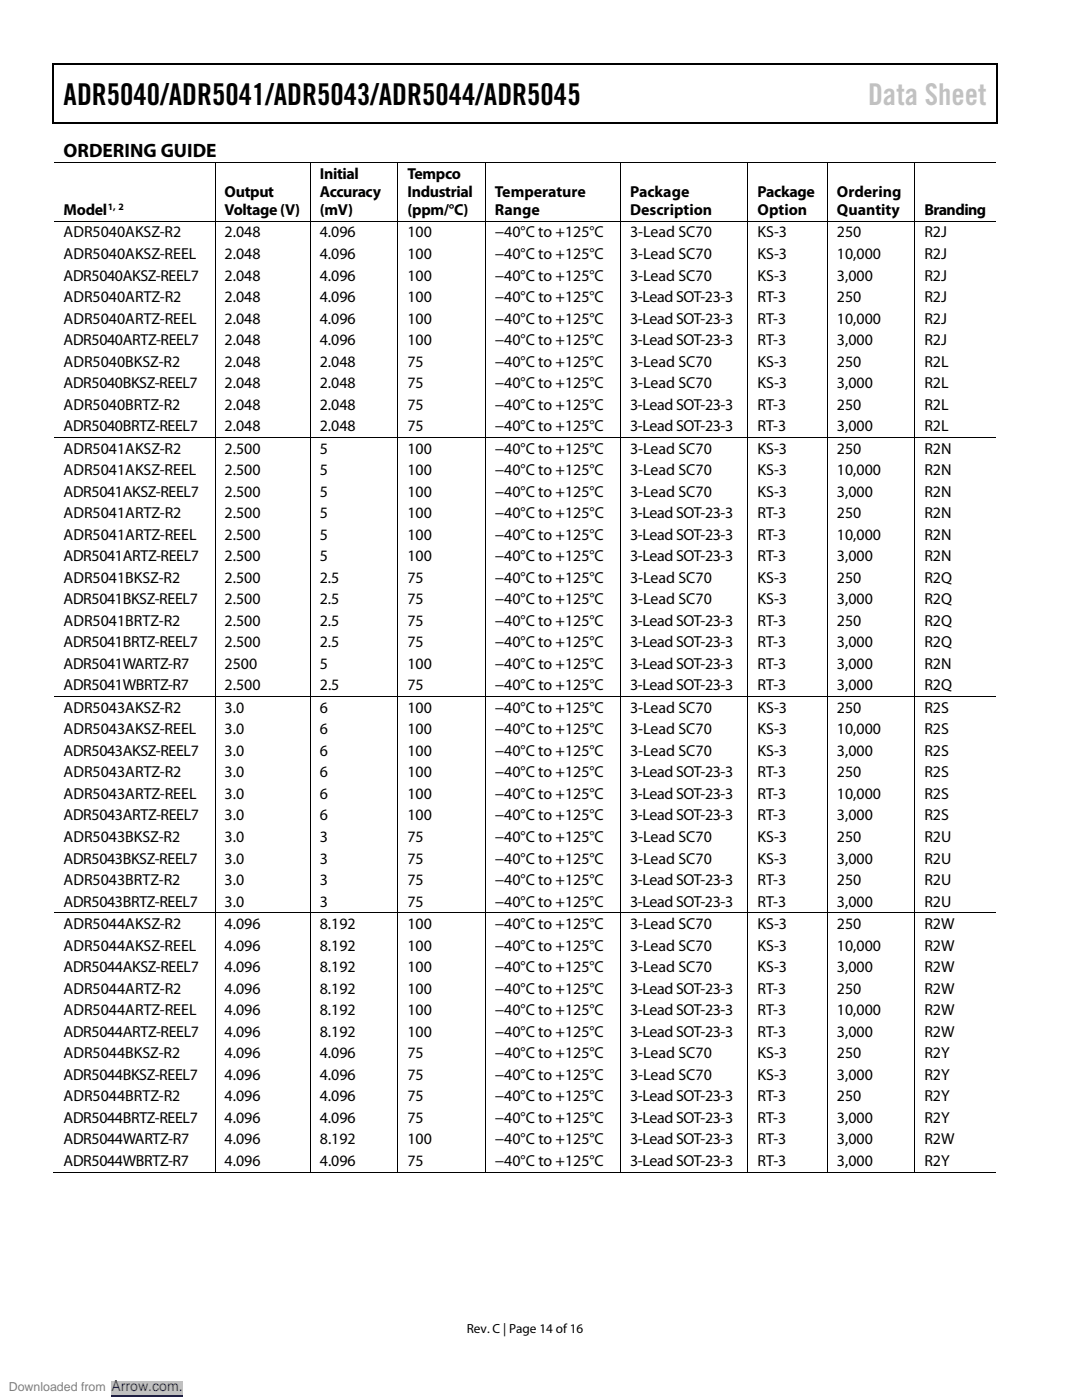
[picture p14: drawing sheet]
<svg xmlns="http://www.w3.org/2000/svg" width="216mm" height="279mm" viewBox="0 0 216 279" stroke-linecap="round" stroke-linejoin="round" font-family="sans-serif">
<defs><g id="words">
<text font-size="6" x="12.7" y="21">ADR5040/ADR5041/ADR5043/ADR5044/ADR5045</text>
<text font-size="6" fill="#c1c1c1" x="173.2" y="21">Data Sheet</text>
<text font-size="3.9" x="12.7" y="31.3">ORDERING GUIDE</text>
<g font-size="3.2">
<text x="63.8" y="35.6">Initial</text>
<text x="81.3" y="35.6">Tempco</text>
<text x="44.8" y="39.3">Output</text>
<text x="63.8" y="39.3">Accuracy</text>
<text x="81.3" y="39.3">Industrial</text>
<text x="98.7" y="39.3">Temperature</text>
<text x="125.7" y="39.3">Package</text>
<text x="151.2" y="39.3">Package</text>
<text x="167" y="39.3">Ordering</text>
<text x="12.7" y="42.9">Model</text>
<text x="12.7" y="47.4">ADR5040AKSZ-R2</text>
<text x="44.8" y="47.4">2.048</text>
<text x="44.8" y="42.9">Voltage (V)</text>
<text x="63.8" y="42.9">(mV)</text>
<text x="63.8" y="47.4">4.096</text>
<text x="81.3" y="42.9">(ppm/°C)</text>
<text x="81.3" y="47.4">100</text>
<text x="98.7" y="42.9">Range</text>
<text x="98.7" y="47.4">−40°C to +125°C</text>
<text x="125.7" y="42.9">Description</text>
<text x="125.7" y="47.4">3-Lead SC70</text>
<text x="151.1" y="47.4">KS-3</text>
<text x="151.2" y="42.9">Option</text>
<text x="167" y="47.4">250</text>
<text x="167" y="42.9">Quantity</text>
<text x="184.4" y="47.4">R2J</text>
<text x="184.4" y="42.9">Branding</text>
<text x="12.7" y="51.7">ADR5040AKSZ-REEL</text>
<text x="44.8" y="51.7">2.048</text>
<text x="63.8" y="51.7">4.096</text>
<text x="81.3" y="51.7">100</text>
<text x="98.7" y="51.7">−40°C to +125°C</text>
<text x="125.7" y="51.7">3-Lead SC70</text>
<text x="151.1" y="51.7">KS-3</text>
<text x="167" y="51.7">10,000</text>
<text x="184.4" y="51.7">R2J</text>
<text x="12.7" y="56">ADR5040AKSZ-REEL7</text>
<text x="44.8" y="56">2.048</text>
<text x="63.8" y="56">4.096</text>
<text x="81.3" y="56">100</text>
<text x="98.7" y="56">−40°C to +125°C</text>
<text x="125.7" y="56">3-Lead SC70</text>
<text x="151.1" y="56">KS-3</text>
<text x="167" y="56">3,000</text>
<text x="184.4" y="56">R2J</text>
<text x="12.7" y="60.3">ADR5040ARTZ-R2</text>
<text x="12.7" y="64.6">ADR5040ARTZ-REEL</text>
<text x="44.8" y="64.6">2.048</text>
<text x="44.8" y="60.3">2.048</text>
<text x="63.8" y="60.3">4.096</text>
<text x="63.8" y="64.6">4.096</text>
<text x="81.3" y="60.3">100</text>
<text x="81.3" y="64.6">100</text>
<text x="98.7" y="60.3">−40°C to +125°C</text>
<text x="98.7" y="64.6">−40°C to +125°C</text>
<text x="125.7" y="60.3">3-Lead SOT-23-3</text>
<text x="125.7" y="64.6">3-Lead SOT-23-3</text>
<text x="151.2" y="60.3">RT-3</text>
<text x="151.2" y="64.6">RT-3</text>
<text x="167" y="60.3">250</text>
<text x="167" y="64.6">10,000</text>
<text x="184.4" y="60.3">R2J</text>
<text x="184.4" y="64.6">R2J</text>
<text x="12.7" y="68.9">ADR5040ARTZ-REEL7</text>
<text x="44.8" y="68.9">2.048</text>
<text x="63.8" y="68.9">4.096</text>
<text x="81.3" y="68.9">100</text>
<text x="98.7" y="68.9">−40°C to +125°C</text>
<text x="125.7" y="68.9">3-Lead SOT-23-3</text>
<text x="151.2" y="68.9">RT-3</text>
<text x="167" y="68.9">3,000</text>
<text x="184.4" y="68.9">R2J</text>
<text x="12.7" y="73.2">ADR5040BKSZ-R2</text>
<text x="12.7" y="77.5">ADR5040BKSZ-REEL7</text>
<text x="44.8" y="73.2">2.048</text>
<text x="44.8" y="77.5">2.048</text>
<text x="63.8" y="73.2">2.048</text>
<text x="63.8" y="77.5">2.048</text>
<text x="81.3" y="73.2">75</text>
<text x="81.3" y="77.5">75</text>
<text x="98.7" y="73.2">−40°C to +125°C</text>
<text x="98.7" y="77.5">−40°C to +125°C</text>
<text x="125.7" y="73.2">3-Lead SC70</text>
<text x="125.7" y="77.5">3-Lead SC70</text>
<text x="151.1" y="73.2">KS-3</text>
<text x="151.1" y="77.5">KS-3</text>
<text x="167" y="73.2">250</text>
<text x="167" y="77.5">3,000</text>
<text x="184.4" y="73.2">R2L</text>
<text x="184.4" y="77.5">R2L</text>
<text x="12.7" y="81.8">ADR5040BRTZ-R2</text>
<text x="44.8" y="81.8">2.048</text>
<text x="63.8" y="81.8">2.048</text>
<text x="81.3" y="81.8">75</text>
<text x="98.7" y="81.8">−40°C to +125°C</text>
<text x="125.7" y="81.8">3-Lead SOT-23-3</text>
<text x="151.2" y="81.8">RT-3</text>
<text x="167" y="81.8">250</text>
<text x="184.4" y="81.8">R2L</text>
<text x="12.7" y="86.1">ADR5040BRTZ-REEL7</text>
<text x="44.8" y="86.1">2.048</text>
<text x="63.8" y="86.1">2.048</text>
<text x="81.3" y="86.1">75</text>
<text x="98.7" y="86.1">−40°C to +125°C</text>
<text x="125.7" y="86.1">3-Lead SOT-23-3</text>
<text x="151.2" y="86.1">RT-3</text>
<text x="167" y="86.1">3,000</text>
<text x="184.4" y="86.1">R2L</text>
<text x="12.7" y="90.5">ADR5041AKSZ-R2</text>
<text x="12.7" y="94.8">ADR5041AKSZ-REEL</text>
<text x="44.8" y="90.5">2.500</text>
<text x="44.8" y="94.8">2.500</text>
<text x="63.8" y="90.5">5</text>
<text x="63.8" y="94.8">5</text>
<text x="81.3" y="90.5">100</text>
<text x="81.3" y="94.8">100</text>
<text x="98.7" y="90.5">−40°C to +125°C</text>
<text x="98.7" y="94.8">−40°C to +125°C</text>
<text x="125.7" y="90.5">3-Lead SC70</text>
<text x="125.7" y="94.8">3-Lead SC70</text>
<text x="151.1" y="90.5">KS-3</text>
<text x="151.1" y="94.8">KS-3</text>
<text x="167" y="90.5">250</text>
<text x="167" y="94.8">10,000</text>
<text x="184.4" y="90.5">R2N</text>
<text x="184.4" y="94.8">R2N</text>
<text x="12.7" y="99.1">ADR5041AKSZ-REEL7</text>
<text x="44.8" y="99.1">2.500</text>
<text x="63.8" y="99.1">5</text>
<text x="81.3" y="99.1">100</text>
<text x="98.7" y="99.1">−40°C to +125°C</text>
<text x="125.7" y="99.1">3-Lead SC70</text>
<text x="151.1" y="99.1">KS-3</text>
<text x="167" y="99.1">3,000</text>
<text x="184.4" y="99.1">R2N</text>
<text x="12.7" y="103.4">ADR5041ARTZ-R2</text>
<text x="12.7" y="107.7">ADR5041ARTZ-REEL</text>
<text x="44.8" y="103.4">2.500</text>
<text x="44.8" y="107.7">2.500</text>
<text x="63.8" y="103.4">5</text>
<text x="63.8" y="107.7">5</text>
<text x="81.3" y="103.4">100</text>
<text x="81.3" y="107.7">100</text>
<text x="98.7" y="103.4">−40°C to +125°C</text>
<text x="98.7" y="107.7">−40°C to +125°C</text>
<text x="125.7" y="103.4">3-Lead SOT-23-3</text>
<text x="125.7" y="107.7">3-Lead SOT-23-3</text>
<text x="151.2" y="103.4">RT-3</text>
<text x="151.2" y="107.7">RT-3</text>
<text x="167" y="103.4">250</text>
<text x="167" y="107.7">10,000</text>
<text x="184.4" y="103.4">R2N</text>
<text x="184.4" y="107.7">R2N</text>
<text x="12.7" y="112">ADR5041ARTZ-REEL7</text>
<text x="44.8" y="112">2.500</text>
<text x="63.8" y="112">5</text>
<text x="81.3" y="112">100</text>
<text x="98.7" y="112">−40°C to +125°C</text>
<text x="125.7" y="112">3-Lead SOT-23-3</text>
<text x="151.2" y="112">RT-3</text>
<text x="167" y="112">3,000</text>
<text x="184.4" y="112">R2N</text>
<text x="12.7" y="116.3">ADR5041BKSZ-R2</text>
<text x="44.8" y="116.3">2.500</text>
<text x="63.8" y="116.3">2.5</text>
<text x="81.3" y="116.3">75</text>
<text x="98.7" y="116.3">−40°C to +125°C</text>
<text x="125.7" y="116.3">3-Lead SC70</text>
<text x="151.1" y="116.3">KS-3</text>
<text x="167" y="116.3">250</text>
<text x="184.4" y="116.3">R2Q</text>
<text x="12.7" y="120.6">ADR5041BKSZ-REEL7</text>
<text x="12.7" y="124.9">ADR5041BRTZ-R2</text>
<text x="44.8" y="124.9">2.500</text>
<text x="44.8" y="120.6">2.500</text>
<text x="63.8" y="120.6">2.5</text>
<text x="63.8" y="124.9">2.5</text>
<text x="81.3" y="120.6">75</text>
<text x="81.3" y="124.9">75</text>
<text x="98.7" y="120.6">−40°C to +125°C</text>
<text x="98.7" y="124.9">−40°C to +125°C</text>
<text x="125.7" y="120.6">3-Lead SC70</text>
<text x="125.7" y="124.9">3-Lead SOT-23-3</text>
<text x="151.2" y="120.6">KS-3</text>
<text x="151.2" y="124.9">RT-3</text>
<text x="167" y="120.6">3,000</text>
<text x="167" y="124.9">250</text>
<text x="184.4" y="120.6">R2Q</text>
<text x="184.4" y="124.9">R2Q</text>
<text x="12.7" y="129.2">ADR5041BRTZ-REEL7</text>
<text x="44.8" y="129.2">2.500</text>
<text x="63.8" y="129.2">2.5</text>
<text x="81.3" y="129.2">75</text>
<text x="98.7" y="129.2">−40°C to +125°C</text>
<text x="125.7" y="129.2">3-Lead SOT-23-3</text>
<text x="151.2" y="129.2">RT-3</text>
<text x="167" y="129.2">3,000</text>
<text x="184.4" y="129.2">R2Q</text>
<text x="12.7" y="133.5">ADR5041WARTZ-R7</text>
<text x="12.7" y="137.8">ADR5041WBRTZ-R7</text>
<text x="44.8" y="133.5">2500</text>
<text x="44.8" y="137.8">2.500</text>
<text x="63.8" y="133.5">5</text>
<text x="63.8" y="137.8">2.5</text>
<text x="81.3" y="133.5">100</text>
<text x="81.3" y="137.8">75</text>
<text x="98.7" y="133.5">−40°C to +125°C</text>
<text x="98.7" y="137.8">−40°C to +125°C</text>
<text x="125.7" y="133.5">3-Lead SOT-23-3</text>
<text x="125.7" y="137.8">3-Lead SOT-23-3</text>
<text x="151.2" y="133.5">RT-3</text>
<text x="151.2" y="137.8">RT-3</text>
<text x="167" y="133.5">3,000</text>
<text x="167" y="137.8">3,000</text>
<text x="184.5" y="133.5">R2N</text>
<text x="184.5" y="137.8">R2Q</text>
<text x="12.7" y="142.3">ADR5043AKSZ-R2</text>
<text x="44.8" y="142.3">3.0</text>
<text x="63.8" y="142.3">6</text>
<text x="81.3" y="142.3">100</text>
<text x="98.7" y="142.3">−40°C to +125°C</text>
<text x="125.7" y="142.3">3-Lead SC70</text>
<text x="151.1" y="142.3">KS-3</text>
<text x="167" y="142.3">250</text>
<text x="184.4" y="142.3">R2S</text>
<text x="12.7" y="146.6">ADR5043AKSZ-REEL</text>
<text x="44.8" y="146.6">3.0</text>
<text x="63.8" y="146.6">6</text>
<text x="81.3" y="146.6">100</text>
<text x="98.7" y="146.6">−40°C to +125°C</text>
<text x="125.7" y="146.6">3-Lead SC70</text>
<text x="151.1" y="146.6">KS-3</text>
<text x="167" y="146.6">10,000</text>
<text x="184.4" y="146.6">R2S</text>
<text x="12.7" y="150.9">ADR5043AKSZ-REEL7</text>
<text x="12.7" y="155.2">ADR5043ARTZ-R2</text>
<text x="44.8" y="155.2">3.0</text>
<text x="44.8" y="150.9">3.0</text>
<text x="63.8" y="150.9">6</text>
<text x="63.8" y="155.2">6</text>
<text x="81.3" y="150.9">100</text>
<text x="81.3" y="155.2">100</text>
<text x="98.7" y="150.9">−40°C to +125°C</text>
<text x="98.7" y="155.2">−40°C to +125°C</text>
<text x="125.7" y="150.9">3-Lead SC70</text>
<text x="125.7" y="155.2">3-Lead SOT-23-3</text>
<text x="151.1" y="150.9">KS-3</text>
<text x="151.2" y="155.2">RT-3</text>
<text x="167" y="150.9">3,000</text>
<text x="167" y="155.2">250</text>
<text x="184.4" y="150.9">R2S</text>
<text x="184.4" y="155.2">R2S</text>
<text x="12.7" y="159.4">ADR5043ARTZ-REEL</text>
<text x="44.8" y="159.4">3.0</text>
<text x="63.8" y="159.4">6</text>
<text x="81.3" y="159.4">100</text>
<text x="98.7" y="159.4">−40°C to +125°C</text>
<text x="125.7" y="159.4">3-Lead SOT-23-3</text>
<text x="151.2" y="159.4">RT-3</text>
<text x="167" y="159.4">10,000</text>
<text x="184.4" y="159.4">R2S</text>
<text x="12.7" y="163.7">ADR5043ARTZ-REEL7</text>
<text x="44.8" y="163.7">3.0</text>
<text x="63.8" y="163.7">6</text>
<text x="81.3" y="163.7">100</text>
<text x="98.7" y="163.7">−40°C to +125°C</text>
<text x="125.7" y="163.7">3-Lead SOT-23-3</text>
<text x="151.2" y="163.7">RT-3</text>
<text x="167" y="163.7">3,000</text>
<text x="184.4" y="163.7">R2S</text>
<text x="12.7" y="168">ADR5043BKSZ-R2</text>
<text x="12.7" y="172.3">ADR5043BKSZ-REEL7</text>
<text x="44.8" y="168">3.0</text>
<text x="44.8" y="172.3">3.0</text>
<text x="63.8" y="168">3</text>
<text x="63.8" y="172.3">3</text>
<text x="81.3" y="168">75</text>
<text x="81.3" y="172.3">75</text>
<text x="98.7" y="168">−40°C to +125°C</text>
<text x="98.7" y="172.3">−40°C to +125°C</text>
<text x="125.7" y="168">3-Lead SC70</text>
<text x="125.7" y="172.3">3-Lead SC70</text>
<text x="151.1" y="168">KS-3</text>
<text x="151.1" y="172.3">KS-3</text>
<text x="167" y="168">250</text>
<text x="167" y="172.3">3,000</text>
<text x="184.4" y="168">R2U</text>
<text x="184.4" y="172.3">R2U</text>
<text x="12.7" y="176.6">ADR5043BRTZ-R2</text>
<text x="44.8" y="176.6">3.0</text>
<text x="63.8" y="176.6">3</text>
<text x="81.3" y="176.6">75</text>
<text x="98.7" y="176.6">−40°C to +125°C</text>
<text x="125.7" y="176.6">3-Lead SOT-23-3</text>
<text x="151.2" y="176.6">RT-3</text>
<text x="167" y="176.6">250</text>
<text x="184.4" y="176.6">R2U</text>
<text x="12.7" y="180.9">ADR5043BRTZ-REEL7</text>
<text x="12.7" y="185.4">ADR5044AKSZ-R2</text>
<text x="44.8" y="185.4">4.096</text>
<text x="44.8" y="180.9">3.0</text>
<text x="63.8" y="180.9">3</text>
<text x="63.8" y="185.4">8.192</text>
<text x="81.3" y="180.9">75</text>
<text x="81.3" y="185.4">100</text>
<text x="98.7" y="180.9">−40°C to +125°C</text>
<text x="98.7" y="185.4">−40°C to +125°C</text>
<text x="125.7" y="180.9">3-Lead SOT-23-3</text>
<text x="125.7" y="185.4">3-Lead SC70</text>
<text x="151.1" y="185.4">KS-3</text>
<text x="151.2" y="180.9">RT-3</text>
<text x="167" y="185.4">250</text>
<text x="167" y="180.9">3,000</text>
<text x="184.4" y="185.4">R2W</text>
<text x="184.4" y="180.9">R2U</text>
<text x="12.7" y="189.7">ADR5044AKSZ-REEL</text>
<text x="44.8" y="189.7">4.096</text>
<text x="63.8" y="189.7">8.192</text>
<text x="81.3" y="189.7">100</text>
<text x="98.7" y="189.7">−40°C to +125°C</text>
<text x="125.7" y="189.7">3-Lead SC70</text>
<text x="151.1" y="189.7">KS-3</text>
<text x="167" y="189.7">10,000</text>
<text x="184.4" y="189.7">R2W</text>
<text x="12.7" y="194">ADR5044AKSZ-REEL7</text>
<text x="44.8" y="194">4.096</text>
<text x="63.8" y="194">8.192</text>
<text x="81.3" y="194">100</text>
<text x="98.7" y="194">−40°C to +125°C</text>
<text x="125.7" y="194">3-Lead SC70</text>
<text x="151.1" y="194">KS-3</text>
<text x="167" y="194">3,000</text>
<text x="184.4" y="194">R2W</text>
<text x="12.7" y="198.3">ADR5044ARTZ-R2</text>
<text x="12.7" y="202.6">ADR5044ARTZ-REEL</text>
<text x="44.8" y="198.3">4.096</text>
<text x="44.8" y="202.6">4.096</text>
<text x="63.8" y="198.3">8.192</text>
<text x="63.8" y="202.6">8.192</text>
<text x="81.3" y="198.3">100</text>
<text x="81.3" y="202.6">100</text>
<text x="98.7" y="198.3">−40°C to +125°C</text>
<text x="98.7" y="202.6">−40°C to +125°C</text>
<text x="125.7" y="198.3">3-Lead SOT-23-3</text>
<text x="125.7" y="202.6">3-Lead SOT-23-3</text>
<text x="151.2" y="198.3">RT-3</text>
<text x="151.2" y="202.6">RT-3</text>
<text x="167" y="198.3">250</text>
<text x="167" y="202.6">10,000</text>
<text x="184.4" y="198.3">R2W</text>
<text x="184.4" y="202.6">R2W</text>
<text x="12.7" y="206.9">ADR5044ARTZ-REEL7</text>
<text x="44.8" y="206.9">4.096</text>
<text x="63.8" y="206.9">8.192</text>
<text x="81.3" y="206.9">100</text>
<text x="98.7" y="206.9">−40°C to +125°C</text>
<text x="125.7" y="206.9">3-Lead SOT-23-3</text>
<text x="151.2" y="206.9">RT-3</text>
<text x="167" y="206.9">3,000</text>
<text x="184.4" y="206.9">R2W</text>
<text x="12.7" y="211.2">ADR5044BKSZ-R2</text>
<text x="12.7" y="215.5">ADR5044BKSZ-REEL7</text>
<text x="44.8" y="211.2">4.096</text>
<text x="44.8" y="215.5">4.096</text>
<text x="63.8" y="215.5">4.096</text>
<text x="63.8" y="211.2">4.096</text>
<text x="81.3" y="215.5">75</text>
<text x="81.3" y="211.2">75</text>
<text x="98.7" y="215.5">−40°C to +125°C</text>
<text x="98.7" y="211.2">−40°C to +125°C</text>
<text x="125.7" y="215.5">3-Lead SC70</text>
<text x="125.7" y="211.2">3-Lead SC70</text>
<text x="151.1" y="211.2">KS-3</text>
<text x="151.2" y="215.5">KS-3</text>
<text x="167" y="211.2">250</text>
<text x="167" y="215.5">3,000</text>
<text x="184.4" y="211.2">R2Y</text>
<text x="184.4" y="215.5">R2Y</text>
<text x="12.7" y="219.8">ADR5044BRTZ-R2</text>
<text x="44.8" y="219.8">4.096</text>
<text x="63.8" y="219.8">4.096</text>
<text x="81.3" y="219.8">75</text>
<text x="98.7" y="219.8">−40°C to +125°C</text>
<text x="125.7" y="219.8">3-Lead SOT-23-3</text>
<text x="151.2" y="219.8">RT-3</text>
<text x="167" y="219.8">250</text>
<text x="184.4" y="219.8">R2Y</text>
<text x="12.7" y="224.1">ADR5044BRTZ-REEL7</text>
<text x="44.8" y="224.1">4.096</text>
<text x="63.8" y="224.1">4.096</text>
<text x="81.3" y="224.1">75</text>
<text x="98.7" y="224.1">−40°C to +125°C</text>
<text x="125.7" y="224.1">3-Lead SOT-23-3</text>
<text x="151.2" y="224.1">RT-3</text>
<text x="167" y="224.1">3,000</text>
<text x="184.4" y="224.1">R2Y</text>
<text x="12.7" y="228.4">ADR5044WARTZ-R7</text>
<text x="12.7" y="232.7">ADR5044WBRTZ-R7</text>
<text x="44.8" y="228.4">4.096</text>
<text x="44.8" y="232.7">4.096</text>
<text x="63.8" y="228.4">8.192</text>
<text x="63.8" y="232.7">4.096</text>
<text x="81.3" y="228.4">100</text>
<text x="81.3" y="232.7">75</text>
<text x="98.7" y="228.4">−40°C to +125°C</text>
<text x="98.7" y="232.7">−40°C to +125°C</text>
<text x="125.7" y="228.4">3-Lead SOT-23-3</text>
<text x="125.7" y="232.7">3-Lead SOT-23-3</text>
<text x="151.2" y="228.4">RT-3</text>
<text x="151.2" y="232.7">RT-3</text>
<text x="167" y="228.4">3,000</text>
<text x="167" y="232.7">3,000</text>
<text x="184.5" y="228.4">R2W</text>
<text x="184.5" y="232.7">R2Y</text>
</g>
<text font-size="2.8" fill="#00f" x="22.2" y="277.6">Arrow.com.</text>
<text font-size="2.6" x="93.2" y="266">Rev. C | Page 14 of 16</text>
<text font-size="2.5" fill="#808080" x="1.8" y="277.6">Downloaded from</text>
<text font-size="1.9" x="21.5" y="41.9">1, 2</text>
</g></defs>
<g fill="#000">
<path d="M10.5 12.7h.3v1h-.3zM10.5 12.7h.3v.3h-.3zM133.3 12.7h.3v.3h-.3zM198.8 12.7h.2v1h-.2zM198.8 12.7h.2v.3h-.2zM10.5 24.4h.3v.3h-.3zM42.8 32.3h.2v.2h-.2zM61.8 32.3h.2v.2h-.2zM79.3 32.3h.2v.2h-.2zM96.8 32.3h.1v.2h-.1zM123.7 32.3h.2v.2h-.2zM133.1 24.4h.2v.3h-.2z"/>
<path d="M149.2 32.3h.1v.2h-.1zM165 32.3h.2v.2h-.2zM182.5 32.3h.1v.2h-.1zM198.8 24.4h.2v.3h-.2zM42.8 44.1h.2v.2h-.2zM61.8 44.1h.2v.2h-.2zM79.3 44.1h.2v.2h-.2zM96.8 44.1h.1v.2h-.1zM123.7 44.1h.2v.2h-.2zM149.2 44.1h.1v.2h-.1zM165 44.1h.2v.2h-.2zM182.5 44.1h.1v.2h-.1z"/>
<path d="M42.8 87.2h.2v.2h-.2zM61.8 87.2h.2v.2h-.2zM79.3 87.2h.2v.2h-.2zM96.8 87.2h.1v.2h-.1zM123.7 87.2h.2v.2h-.2zM149.2 87.2h.1v.2h-.1zM165 87.2h.2v.2h-.2zM182.5 87.2h.1v.2h-.1zM42.8 139h.2v.1h-.2zM61.8 139h.2v.1h-.2zM79.3 139h.2v.1h-.2zM96.8 139h.1v.1h-.1z"/>
<path d="M123.7 139h.2v.1h-.2zM149.2 139h.1v.1h-.1zM165 139h.2v.1h-.2zM182.5 139h.1v.1h-.1zM42.8 182.1h.2v.2h-.2zM61.8 182.1h.2v.2h-.2zM79.3 182.1h.2v.2h-.2zM96.8 182.1h.1v.2h-.1zM123.7 182.1h.2v.2h-.2zM149.2 182.1h.1v.2h-.1zM165 182.1h.2v.2h-.2zM182.5 182.1h.1v.2h-.1z"/>
<path d="M42.8 233.9h.2v.1h-.2zM61.8 233.9h.2v.1h-.2zM79.3 233.9h.2v.1h-.2zM96.8 233.9h.1v.1h-.1zM123.7 233.9h.2v.1h-.2zM149.2 233.9h.1v.1h-.1zM165 233.9h.2v.1h-.2zM182.5 233.9h.1v.1h-.1z"/>
</g>
<path d="M10.7 13.7v10.7M10.8 12.8h122.5M133.6 12.8h65.2M198.9 13.7v10.7M10.8 24.5h188" fill="none" stroke="#000" stroke-width=".25"/>
<g fill="none" stroke="#000" stroke-width=".2">
<path d="M10.8 32.4h32M42.9 32.5v11.6M43 32.4h18.8M61.9 32.5v11.6M62 32.4h17.3M79.4 32.5v11.6M79.5 32.4h17.3M96.8 32.5v11.6M96.9 32.4h26.8M123.8 32.5v11.6M123.9 32.4h25.3M149.2 32.5v11.6"/>
<path d="M149.3 32.4h15.7M165.1 32.5v11.6M165.2 32.4h17.3M182.5 32.5v11.6M182.6 32.4h16.2M10.8 44.2h32M42.9 44.3v42.9M43 44.2h18.8M61.9 44.3v42.9M62 44.2h17.3M79.4 44.3v42.9M79.5 44.2h17.3"/>
<path d="M96.8 44.3v42.9M96.9 44.2h26.8M123.8 44.3v42.9M123.9 44.2h25.3M149.2 44.3v42.9M149.3 44.2h15.7M165.1 44.3v42.9M165.2 44.2h17.3M182.5 44.3v42.9M182.6 44.2h16.2M10.8 87.3h32M42.9 87.4v51.6"/>
<path d="M43 87.3h18.8M61.9 87.4v51.6M62 87.3h17.3M79.4 87.4v51.6M79.5 87.3h17.3M96.8 87.4v51.6M96.9 87.3h26.8M123.8 87.4v51.6M123.9 87.3h25.3M149.2 87.4v51.6M149.3 87.3h15.7M165.1 87.4v51.6"/>
<path d="M165.2 87.3h17.3M182.5 87.4v51.6M182.6 87.3h16.2M10.8 139.1h32M42.9 139.1v43M43 139.1h18.8M61.9 139.1v43M62 139.1h17.3M79.4 139.1v43M79.5 139.1h17.3M96.8 139.1v43M96.9 139.1h26.8"/>
<path d="M123.8 139.1v43M123.9 139.1h25.3M149.2 139.1v43M149.3 139.1h15.7M165.1 139.1v43M165.2 139.1h17.3M182.5 139.1v43M182.6 139.1h16.2M10.8 182.2h32M42.9 182.3v51.6M43 182.2h18.8M61.9 182.3v51.6"/>
<path d="M62 182.2h17.3M79.4 182.3v51.6M79.5 182.2h17.3M96.8 182.3v51.6M96.9 182.2h26.8M123.8 182.3v51.6M123.9 182.2h25.3M149.2 182.3v51.6M149.3 182.2h15.7M165.1 182.3v51.6M165.2 182.2h17.3M182.5 182.3v51.6"/>
<path d="M182.6 182.2h16.2M10.5 234h32.3M43 234h18.8M62 234h17.3M79.5 234h17.3M96.9 234h26.8M123.9 234h25.3M149.3 234h15.7M165.2 234h17.3M182.6 234h16.2"/>
</g>
<path d="M0 276.9h70.6" fill="none" stroke="#fff" stroke-width="2.5" stroke-linecap="butt"/>
<path d="M22.2 275.6h14.3v2.6h-14.3z" fill="#c0c0c0"/>
<path d="M22.2 278.6h14.3" fill="none" stroke="#00f" stroke-width=".2"/>
<path d="M0 276.9h70.6" fill="none" stroke="#fff" stroke-width="2.5" stroke-linecap="butt"/>
<path d="M22.2 275.6h14.3v2.6h-14.3z" fill="#c0c0c0"/>
<path d="M22.2 278.6h14.3" fill="none" stroke="#00f" stroke-width=".2"/>
<path d="M0 276.9h70.6" fill="none" stroke="#fff" stroke-width="2.5" stroke-linecap="butt"/>
<path d="M22.2 275.6h14.3v2.6h-14.3z" fill="#c0c0c0"/>
<path d="M22.2 278.6h14.3" fill="none" stroke="#00f" stroke-width=".2"/>
<path d="M0 276.9h70.6" fill="none" stroke="#fff" stroke-width="2.5" stroke-linecap="butt"/>
<path d="M22.2 275.6h14.3v2.6h-14.3z" fill="#c0c0c0"/>
<path d="M22.2 278.6h14.3" fill="none" stroke="#00f" stroke-width=".2"/>
<path d="M0 276.9h70.6" fill="none" stroke="#fff" stroke-width="2.5" stroke-linecap="butt"/>
<path d="M22.2 275.6h14.3v2.6h-14.3z" fill="#c0c0c0"/>
<path d="M22.2 278.6h14.3" fill="none" stroke="#00f" stroke-width=".2"/>
<path d="M0 276.9h70.6" fill="none" stroke="#fff" stroke-width="2.5" stroke-linecap="butt"/>
<path d="M22.2 275.6h14.3v2.6h-14.3z" fill="#c0c0c0"/>
<path d="M22.2 278.6h14.3" fill="none" stroke="#00f" stroke-width=".2"/>
<path d="M0 276.9h70.6" fill="none" stroke="#fff" stroke-width="2.5" stroke-linecap="butt"/>
<path d="M22.2 275.6h14.3v2.6h-14.3z" fill="#c0c0c0"/>
<path d="M22.2 278.6h14.3" fill="none" stroke="#00f" stroke-width=".2"/>
<path d="M0 276.9h70.6" fill="none" stroke="#fff" stroke-width="2.5" stroke-linecap="butt"/>
<path d="M22.2 275.6h14.3v2.6h-14.3z" fill="#c0c0c0"/>
<path d="M22.2 278.6h14.3" fill="none" stroke="#00f" stroke-width=".2"/>
<path d="M0 276.9h70.6" fill="none" stroke="#fff" stroke-width="2.5" stroke-linecap="butt"/>
<path d="M22.2 275.6h14.3v2.6h-14.3z" fill="#c0c0c0"/>
<path d="M22.2 278.6h14.3" fill="none" stroke="#00f" stroke-width=".2"/>
<path d="M0 276.9h70.6" fill="none" stroke="#fff" stroke-width="2.5" stroke-linecap="butt"/>
<path d="M22.2 275.6h14.3v2.6h-14.3z" fill="#c0c0c0"/>
<path d="M22.2 278.6h14.3" fill="none" stroke="#00f" stroke-width=".2"/>
<path d="M0 276.9h70.6" fill="none" stroke="#fff" stroke-width="2.5" stroke-linecap="butt"/>
<path d="M22.2 275.6h14.3v2.6h-14.3z" fill="#c0c0c0"/>
<path d="M22.2 278.6h14.3" fill="none" stroke="#00f" stroke-width=".2"/>
<path d="M0 276.9h70.6" fill="none" stroke="#fff" stroke-width="2.5" stroke-linecap="butt"/>
<path d="M22.2 275.6h14.3v2.6h-14.3z" fill="#c0c0c0"/>
<path d="M22.2 278.6h14.3" fill="none" stroke="#00f" stroke-width=".2"/>
<path d="M0 276.9h70.6" fill="none" stroke="#fff" stroke-width="2.5" stroke-linecap="butt"/>
<path d="M22.2 275.6h14.3v2.6h-14.3z" fill="#c0c0c0"/>
<path d="M22.2 278.6h14.3" fill="none" stroke="#00f" stroke-width=".2"/>
<path d="M0 276.9h70.6" fill="none" stroke="#fff" stroke-width="2.5" stroke-linecap="butt"/>
<path d="M22.2 275.6h14.3v2.6h-14.3z" fill="#c0c0c0"/>
<path d="M22.2 278.6h14.3" fill="none" stroke="#00f" stroke-width=".2"/>
<use href="#words"/>
</svg>
